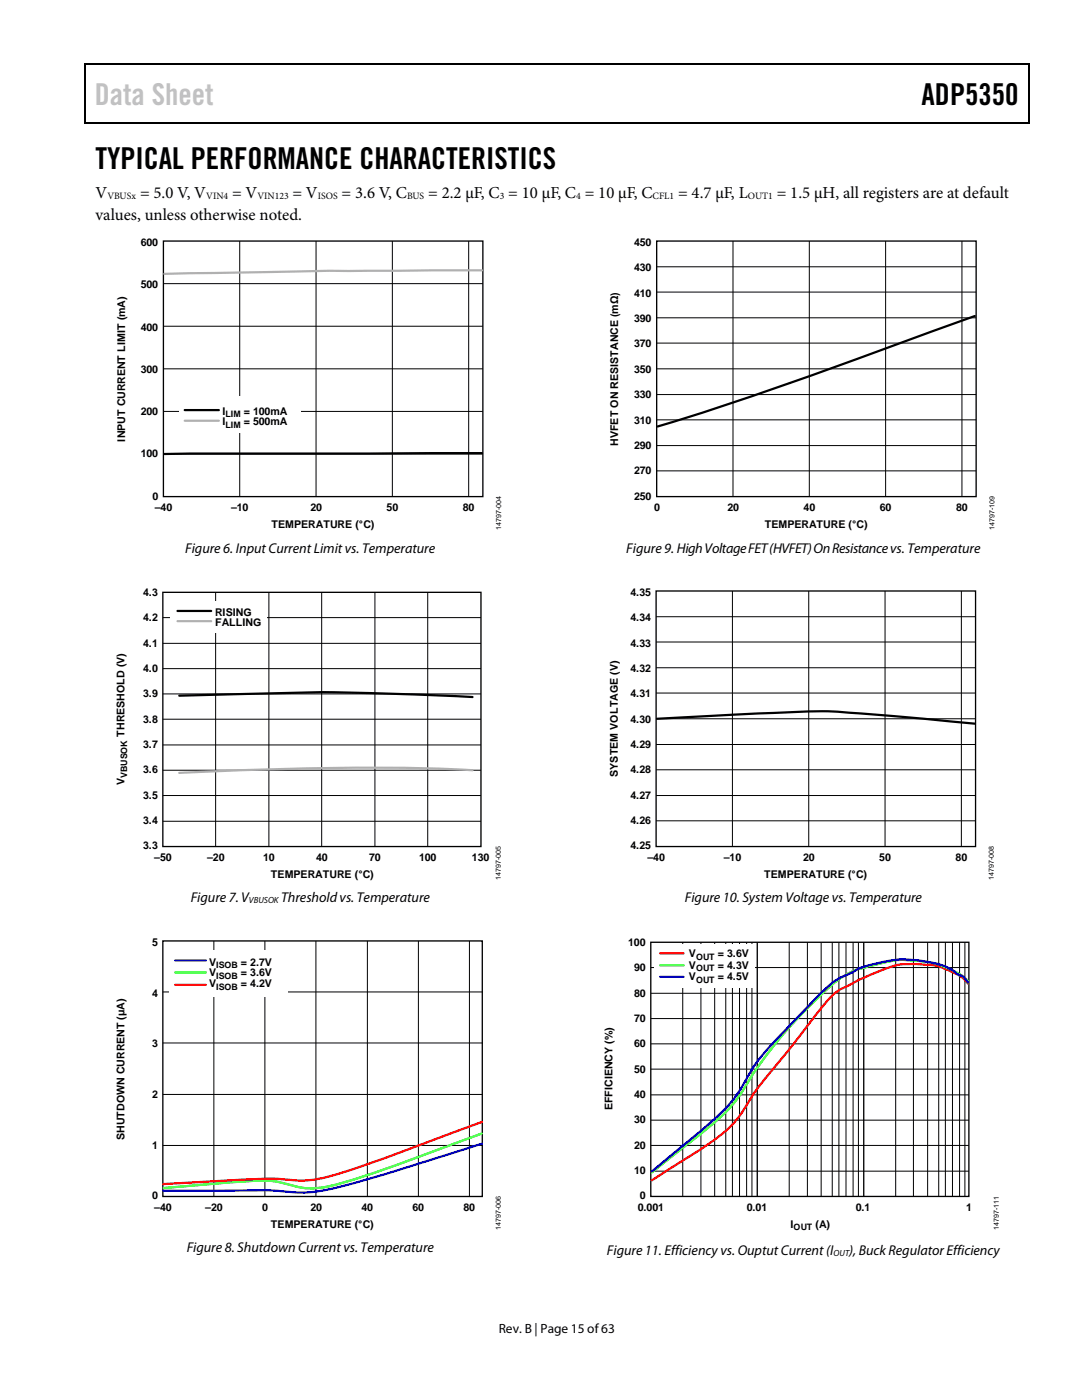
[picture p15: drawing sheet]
<svg xmlns="http://www.w3.org/2000/svg" width="216mm" height="279mm" viewBox="0 0 216 279" stroke-linecap="round" stroke-linejoin="round" font-family="sans-serif">
<defs><g id="words">
<text font-size="6" fill="#c1c1c1" x="18.9" y="21">Data Sheet</text>
<g font-size="6">
<text x="183.9" y="21">ADP5350</text>
<text x="19" y="33.7">TYPICAL PERFORMANCE CHARACTERISTICS</text>
</g>
<g font-size="3.3">
<text x="19" y="39.5">V</text>
<text x="27.9" y="39.5">= 5.0 V, V</text>
<text x="46.3" y="39.5">= V</text>
<text x="58.4" y="39.5">= V</text>
<text x="68.2" y="39.5">= 3.6 V, C</text>
<text x="85.4" y="39.5">= 2.2 µF, C = 10 µF, C = 10 µF, C</text>
<text x="135.3" y="39.5">= 4.7 µF, L</text>
<text x="155" y="39.5">= 1.5 µH, all registers are at default</text>
<text x="19" y="43.8">values, unless otherwise noted.</text>
</g>
<g font-size="2.8">
<text x="37" y="110.3">Figure 6. Input Current Limit vs. Temperature</text>
<text x="125" y="110.3">Figure 9. High Voltage FET (HVFET) On Resistancevs. Temperature</text>
<text x="38.1" y="180.1">Figure 7. V</text>
<text x="56.1" y="180.1">Threshold vs. Temperature</text>
<text x="136.7" y="180.1">Figure 10. System Voltage vs. Temperature</text>
<text x="37.3" y="249.9">Figure 8. Shutdown Current vs. Temperature</text>
<text x="121.1" y="250.4">Figure 11. Efficiency vs. Ouptut Current (I</text>
<text x="169.5" y="250.4">), Buck Regulator Efficiency</text>
</g>
<text font-size="2.7" x="99.5" y="266">Rev. B | Page 15 of63</text>
<g font-size="2.1">
<text x="28.1" y="49.1">600</text>
<text x="126.5" y="49.1">450</text>
<text x="28.1" y="57.5">500</text>
<text x="126.5" y="59.2">410</text>
<text x="126.5" y="54.2">430</text>
<text x="28.1" y="66">400</text>
<text x="126.5" y="64.3">390</text>
<text x="126.5" y="69.3">370</text>
<text x="28.1" y="74.4">300</text>
<text x="126.5" y="74.4">350</text>
<text x="28.1" y="82.8">200</text>
<text x="44.4" y="82.8">I</text>
<text x="48.6" y="82.8">= 100mA</text>
<text x="126.5" y="79.5">330</text>
<text x="25" y="88.1" transform="rotate(-90 25 88.1)">INPUT CURRENT LIMIT (mA)</text>
<text x="44.4" y="84.9">I</text>
<text x="48.6" y="84.9">= 500mA</text>
<text x="123.4" y="89" transform="rotate(-90 123.4 89)">HVFET ON RESISTANCE (mΩ)</text>
<text x="126.5" y="89.6">290</text>
<text x="126.5" y="84.5">310</text>
<text x="28.1" y="91.3">100</text>
<text x="126.5" y="94.6">270</text>
<text x="30.5" y="99.7">0</text>
<text x="30.9" y="102">–40</text>
<text x="46.1" y="102">–10</text>
<text x="61.9" y="102">20</text>
<text x="77.1" y="102">50</text>
<text x="92.4" y="102">80</text>
<text x="126.5" y="99.7">250</text>
<text x="130.5" y="102">0</text>
<text x="145.1" y="102">20</text>
<text x="160.3" y="102">40</text>
<text x="175.6" y="102">60</text>
<text x="190.8" y="102">80</text>
<text x="54.2" y="105.3">TEMPERATURE (°C)</text>
<text x="152.6" y="105.3">TEMPERATURE (°C)</text>
<text x="28.6" y="119">4.3</text>
<text x="125.8" y="119">4.35</text>
<text x="28.6" y="124">4.2</text>
<text x="42.9" y="122.8">RISING</text>
<text x="42.9" y="125">FALLING</text>
<text x="125.8" y="124">4.34</text>
<text x="28.6" y="129.1">4.1</text>
<text x="125.8" y="129.1">4.33</text>
<text x="28.6" y="134.1">4.0</text>
<text x="125.8" y="134.1">4.32</text>
<text x="28.6" y="139.2">3.9</text>
<text x="125.8" y="139.2">4.31</text>
<text x="24.8" y="147" transform="rotate(-90 24.8 147)">THRESHOLD (V)</text>
<text x="28.6" y="149.3">3.7</text>
<text x="28.6" y="144.2">3.8</text>
<text x="125.8" y="149.3">4.29</text>
<text x="125.8" y="144.2">4.30</text>
<text x="28.6" y="154.4">3.6</text>
<text x="123.3" y="155" transform="rotate(-90 123.3 155)">SYSTEM VOLTAGE (V)</text>
<text x="125.8" y="154.4">4.28</text>
<text x="24.8" y="156.6" transform="rotate(-90 24.8 156.6)">V</text>
<text x="28.6" y="159.4">3.5</text>
<text x="125.8" y="159.4">4.27</text>
<text x="28.6" y="164.5">3.4</text>
<text x="125.8" y="164.5">4.26</text>
<text x="28.6" y="169.5">3.3</text>
<text x="30.8" y="171.8">–50</text>
<text x="41.3" y="171.8">–20</text>
<text x="52.5" y="171.8">10</text>
<text x="63.1" y="171.8">40</text>
<text x="73.6" y="171.8">70</text>
<text x="83.6" y="171.8">100</text>
<text x="94.2" y="171.8">130</text>
<text x="125.8" y="169.5">4.25</text>
<text x="129.2" y="171.8">–40</text>
<text x="144.4" y="171.8">–10</text>
<text x="160.2" y="171.8">20</text>
<text x="175.5" y="171.8">50</text>
<text x="190.7" y="171.8">80</text>
<text x="54.1" y="175.2">TEMPERATURE (°C)</text>
<text x="152.5" y="175.2">TEMPERATURE (°C)</text>
<text x="30.3" y="188.8">5</text>
<text x="125.3" y="188.8">100</text>
<text x="137.5" y="191">V</text>
<text x="143.2" y="191">= 3.6V</text>
<text x="41.7" y="192.7">V</text>
<text x="41.7" y="194.8">V</text>
<text x="41.7" y="196.9">V</text>
<text x="48.1" y="192.7">= 2.7V</text>
<text x="48.1" y="194.8">= 3.6V</text>
<text x="48.1" y="196.9">= 4.2V</text>
<text x="126.5" y="193.8">90</text>
<text x="137.5" y="193.3">V</text>
<text x="137.5" y="195.7">V</text>
<text x="143.2" y="193.3">= 4.3V</text>
<text x="143.2" y="195.7">= 4.5V</text>
<text x="30.3" y="198.9">4</text>
<text x="126.5" y="204">70</text>
<text x="126.5" y="198.9">80</text>
<text x="30.3" y="209">3</text>
<text x="126.5" y="209">60</text>
<text x="126.5" y="214.1">50</text>
<text x="30.3" y="219.1">2</text>
<text x="122.2" y="221.6" transform="rotate(-90 122.2 221.6)">EFFICIENCY (%)</text>
<text x="126.5" y="219.1">40</text>
<text x="24.8" y="227.5" transform="rotate(-90 24.8 227.5)">SHUTDOWN CURRENT (µA)</text>
<text x="126.5" y="224.2">30</text>
<text x="30.3" y="229.3">1</text>
<text x="126.5" y="229.2">20</text>
<text x="30.3" y="239.4">0</text>
<text x="126.5" y="234.3">10</text>
<text x="127.7" y="239.4">0</text>
<text x="30.8" y="241.7">–40</text>
<text x="41" y="241.7">–20</text>
<text x="52.3" y="241.7">0</text>
<text x="54.1" y="245">TEMPERATURE (°C)</text>
<text x="61.9" y="241.7">20</text>
<text x="72.1" y="241.7">40</text>
<text x="82.3" y="241.7">60</text>
<text x="92.5" y="241.7">80</text>
<text x="127.3" y="241.7">0.001</text>
<text x="149" y="241.7">0.01</text>
<text x="157.8" y="245">I</text>
<text x="162.7" y="245">(A)</text>
<text x="170.8" y="241.7">0.1</text>
<text x="192.8" y="241.7">1</text>
</g>
<g font-size="1.9">
<text x="21.4" y="39.7">VBUSx</text>
<text x="41.1" y="39.7">VIN4</text>
<text x="51.4" y="39.7">VIN123</text>
<text x="63.4" y="39.7">ISOS</text>
<text x="81.2" y="39.7">BUS</text>
<text x="99.7" y="39.7">3</text>
<text x="115" y="39.7">4</text>
<text x="130.2" y="39.7">CFL1</text>
<text x="149.2" y="39.7">OUT1</text>
</g>
<g font-size="1.8">
<text x="45" y="83.3">LIM</text>
<text x="45" y="85.4">LIM</text>
<text x="25.4" y="155.2" transform="rotate(-90 25.4 155.2)">VBUSOK</text>
<text x="49.7" y="180.3">VBUSOK</text>
<text x="138.9" y="191.5">OUT</text>
<text x="43.1" y="193.2">ISOB</text>
<text x="43.1" y="195.4">ISOB</text>
<text x="43.1" y="197.5">ISOB</text>
<text x="138.9" y="193.9">OUT</text>
<text x="138.9" y="196.2">OUT</text>
<text x="158.4" y="245.5">OUT</text>
<text x="166.3" y="250.6">OUT</text>
</g>
<g font-size="1.4">
<text x="100" y="105.7" transform="rotate(-90 100 105.7)">14797-004</text>
<text x="198.4" y="105.7" transform="rotate(-90 198.4 105.7)">14797-109</text>
<text x="99.9" y="175.6" transform="rotate(-90 99.9 175.6)">14797-005</text>
<text x="198.3" y="175.6" transform="rotate(-90 198.3 175.6)">14797-008</text>
<text x="99.9" y="245.4" transform="rotate(-90 99.9 245.4)">14797-006</text>
<text x="199.3" y="245.4" transform="rotate(-90 199.3 245.4)">14797-111</text>
</g>
</g></defs>
<path d="M16.9 12.7h.2v1h-.2zM16.9 12.7h.2v.3h-.2zM82.5 12.7h.3v.3h-.3zM205.1 12.7h.3v1h-.3zM205.1 12.7h.3v.3h-.3zM16.9 24.4h.2v.2h-.2zM82.3 24.4h.2v.2h-.2zM205.1 24.4h.3v.2h-.3z" fill="#000"/>
<path d="M17 13.7v10.7M17.1 12.8h65.4M82.8 12.8h122.3M205.2 13.7v10.7M17.1 24.5h188" fill="none" stroke="#000" stroke-width=".25"/>
<path d="M32.6 48.1h63.8v51h-63.8z" fill="none" stroke="#000" stroke-width=".27"/>
<path d="M32.6 56.6h63.8M47.8 48.1v51M63.1 48.1v51M78.3 48.1v51M93.5 48.1v51M32.6 73.6h63.8M32.6 65.1h63.8M32.6 90.6h63.8M32.6 82.1h63.8" fill="none" stroke="#000" stroke-width=".2"/>
<path d="M96.2 90.4l-63.4 .2" fill="none" stroke="#000" stroke-width=".44"/>
<path d="M96.2 54h-30.5l-32.9 .7" fill="none" stroke="#b0b0b0" stroke-width=".44"/>
<path d="M35.7 79.2h24.2v7.2h-24.2z" fill-rule="evenodd" fill="#fff"/>
<path d="M36.9 81.8h6.8" fill="none" stroke="#000" stroke-width=".44"/>
<path d="M36.9 84h6.8" fill="none" stroke="#b0b0b0" stroke-width=".44"/>
<path d="M32.5 118.2h63.5v50.7h-63.5z" fill="none" stroke="#000" stroke-width=".27"/>
<g fill="none" stroke="#000" stroke-width=".2">
<path d="M43 118.2v50.7M53.7 118.2v50.7M64.2 118.2v50.7M74.8 118.2v50.7M85.3 118.2v50.7M32.5 138.5h63.5M32.5 133.4h63.5M32.5 128.4h63.5M32.5 123.3h63.5M32.5 158.8h63.5M32.5 153.7h63.5M32.5 148.7h63.5"/>
<path d="M32.5 143.5h63.5M32.5 163.9h63.5"/>
</g>
<path d="M33.9 119.9h19.2v6.4h-19.2z" fill="#fff"/>
<path d="M35.4 121.9h6.7M35.8 138.8l3.7-.1a532.3 532.3 0 0 1 35.8-.3l19 .7" fill="none" stroke="#000" stroke-width=".44"/>
<path d="M35.4 124h6.7M94.3 153.7a594.5 594.5 0 0 0-53.9 .3l-4.6 .2" fill="none" stroke="#b0b0b0" stroke-width=".44"/>
<path d="M32.5 187.8h63.7v51h-63.7z" fill="none" stroke="#000" stroke-width=".27"/>
<path d="M32.5 198h63.7M42.7 187.8v51M52.9 187.8v51M63 187.8v51M73.3 187.8v51M83.5 187.8v51M93.7 187.8v51M32.5 218.4h63.7M32.5 208.1h63.7M32.5 228.6h63.7" fill="none" stroke="#000" stroke-width=".2"/>
<path d="M96.1 228.2a576.1 576.1 0 0 1-29.1 8.9 27.9 27.9 0 0 1-11.8 .5h-22.6" fill="none" stroke="#00f" stroke-width=".44"/>
<path d="M96.1 226.2a541 541 0 0 1-27.7 9.8l-1.5 .4a15.2 15.2 0 0 1-10-.2l-.9-.2a22 22 0 0 0-7-.2l-16.4 1.3" fill="none" stroke="#0f0" stroke-width=".44"/>
<path d="M96.1 223.9l-.9 .4a596.8 596.8 0 0 1-28.3 10.1 22.3 22.3 0 0 1-10.9 .9l-2-.1-3.6 .1-17.8 1" fill="none" stroke="#f00" stroke-width=".44"/>
<path d="M33.7 189.6h23.6v9.3h-23.6z" fill-rule="evenodd" fill="#fff"/>
<path d="M35 191.7h6.1M193.2 196.1a2.84 2.84 0 0 0-2.1-1.7 12.1 12.1 0 0 0-6.7-2.6l-1.1-.1a24.2 24.2 0 0 0-12.5 1.9l-.8 .5a14.2 14.2 0 0 0-6.3 4.2l-1.6 1.6a195.2 195.2 0 0 0-11 12l-1 1.5a31.3 31.3 0 0 1-9 11.2l-11.1 9.2" fill="none" stroke="#00f" stroke-width=".44"/>
<path d="M35 194.1h6.1M193.2 195.8a17.3 17.3 0 0 0-7.9-3.8l-.5-.1a22.1 22.1 0 0 0-11.3 .9 16.6 16.6 0 0 0-9 5.1 87.2 87.2 0 0 0-16.8 20.6 39.1 39.1 0 0 1-8.7 8.4l-9 7.1" fill="none" stroke="#0f0" stroke-width=".44"/>
<path d="M35 196.6h6.1M193.2 196.3a9.4 9.4 0 0 0-4.7-2.9 8.3 8.3 0 0 0-4.1-.9l-1.1-.1a14.1 14.1 0 0 0-8.1 1.5l-4.7 2.1a18.2 18.2 0 0 0-4.7 2.9l-2.6 3.1-5.8 7.6a92.8 92.8 0 0 0-10.1 13.5 38.6 38.6 0 0 1-10 7.9l-7.3 4.6" fill="none" stroke="#f00" stroke-width=".44"/>
<path d="M131 48.1h63.8v51h-63.8zM130.9 117.9h63.8v51h-63.8zM129.9 188.1h63.4v50.7h-63.4zM151.1 188.1v50.7M172.3 188.1v50.7" fill="none" stroke="#000" stroke-width=".27"/>
<g fill="none" stroke="#000" stroke-width=".2">
<path d="M131 58.3h63.8M131 53.2h63.8M146.3 48.1v51M161.5 48.1v51M176.7 48.1v51M191.9 48.1v51M131 78.7h63.8M131 73.6h63.8M131 68.5h63.8M131 63.4h63.8M131 94h63.8M131 88.9h63.8"/>
<path d="M131 83.8h63.8M146.1 117.9v51M161.4 117.9v51M176.6 117.9v51M191.8 117.9v51M130.9 138.3h63.8M130.9 133.3h63.8M130.9 128.1h63.8M130.9 123.1h63.8M130.9 158.8h63.8M130.9 153.6h63.8M130.9 148.6h63.8"/>
<path d="M130.9 143.4h63.8M130.9 163.8h63.8M129.9 193.1h63.4M129.9 198.2h63.4M136.2 188.1v50.7M139.9 188.1v50.7M142.6 188.1v50.7M144.8 188.1v50.7M146.1 188.1v50.7M147.6 188.1v50.7M149 188.1v50.7M150 188.1v50.7"/>
<path d="M157.5 188.1v50.7M161.1 188.1v50.7M163.9 188.1v50.7M166.1 188.1v50.7M167.4 188.1v50.7M168.8 188.1v50.7M170.2 188.1v50.7M171.3 188.1v50.7M178.7 188v50.8M182.3 188v50.8M185.1 188v50.8M187.3 188v50.8"/>
<path d="M188.6 188v50.8M190.1 188v50.8M191.5 188v50.8M192.5 188v50.8M129.9 203.3h63.4M129.9 208.3h63.4M129.9 213.4h63.4M129.9 218.5h63.4M129.9 223.5h63.4M129.9 228.6h63.4M129.9 233.7h63.4"/>
</g>
<path d="M194.5 63.1l-33.4 12.1a588.8 588.8 0 0 1-29.9 9.9M131.1 143.4l19.1-1a204.6 204.6 0 0 1 17.3-.3l27 2.3" fill="none" stroke="#000" stroke-width=".44"/>
<path d="M130.5 188.5h20v8.7h-20z" fill="#fff"/>
<path d="M131.7 195h4.7" fill="none" stroke="#00f" stroke-width=".44"/>
<path d="M131.7 192.7h4.7" fill="none" stroke="#0f0" stroke-width=".44"/>
<path d="M131.7 190.3h4.7" fill="none" stroke="#f00" stroke-width=".44"/>
<use href="#words"/>
</svg>
